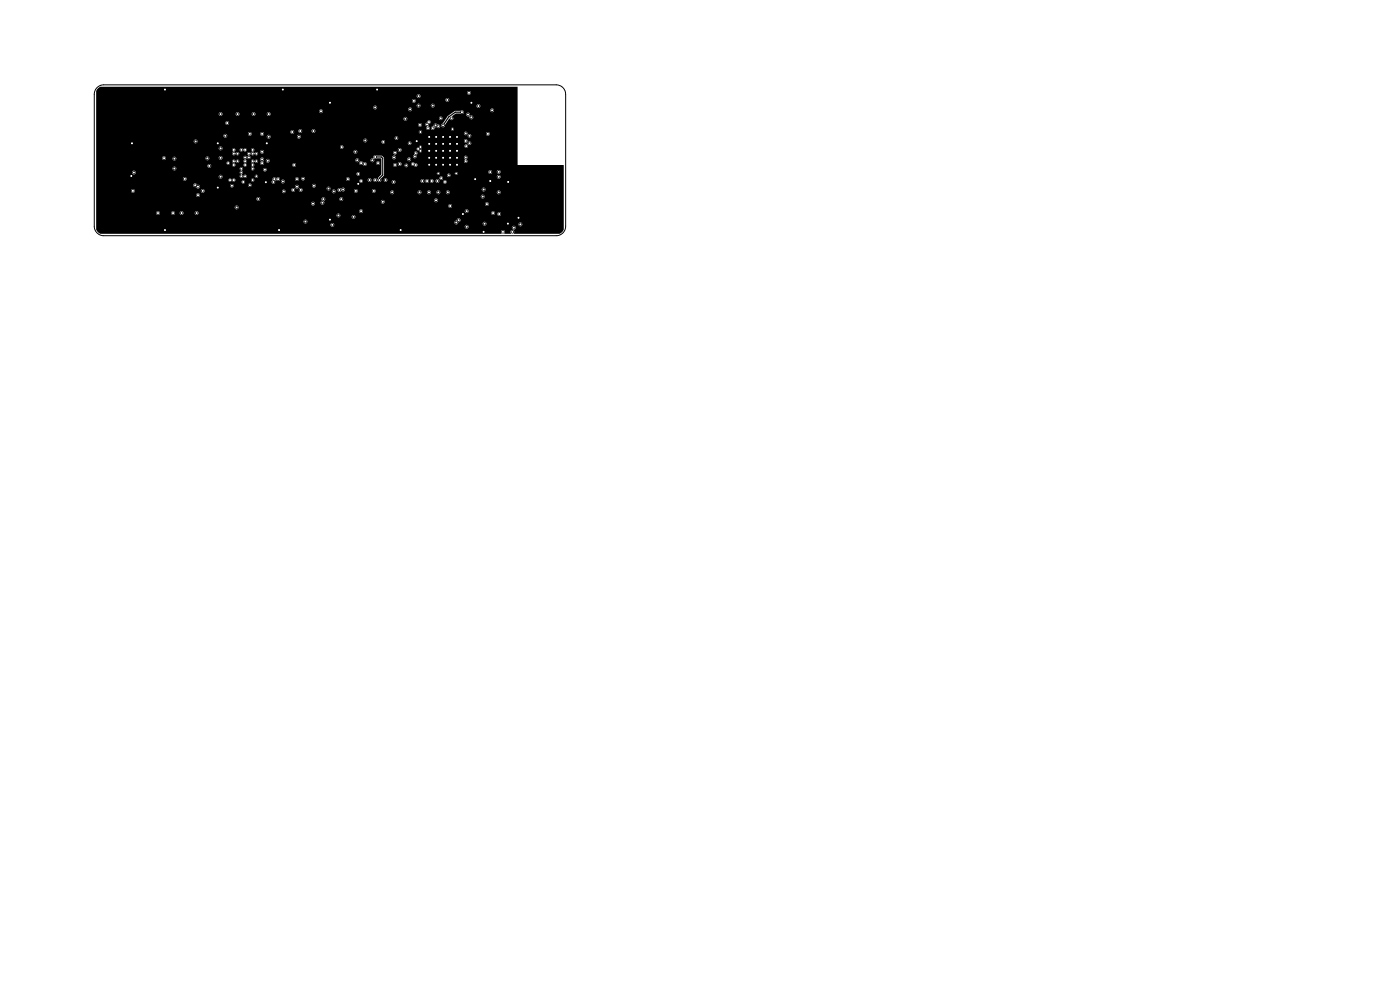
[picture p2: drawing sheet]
<svg xmlns="http://www.w3.org/2000/svg" width="297mm" height="210mm" viewBox="0 0 297 210" stroke-linecap="round" stroke-linejoin="round" font-family="sans-serif">
<g fill="#000" stroke="#000" stroke-width=".21">
<circle cx="35" cy="19" r=".23"/>
<circle cx="60" cy="19" r=".22"/>
<circle cx="80" cy="19" r=".22"/>
<circle cx="99.5" cy="19.7" r=".25"/>
<circle cx="27.8" cy="37.3" r=".22"/>
<circle cx="28" cy="30.4" r=".23"/>
<circle cx="28.4" cy="36.6" r=".25"/>
<circle cx="34.8" cy="33.5" r=".25"/>
<circle cx="37" cy="35.8" r=".25"/>
<circle cx="37" cy="33.6" r=".25"/>
<circle cx="39.2" cy="38" r=".25"/>
<circle cx="41.4" cy="39.3" r=".25"/>
<circle cx="41.5" cy="30" r=".25"/>
<circle cx="42" cy="39.6" r=".25"/>
<circle cx="44" cy="33.6" r=".25"/>
<circle cx="44.4" cy="35.2" r=".25"/>
<circle cx="46.2" cy="39.8" r=".23"/>
<circle cx="46.2" cy="30.4" r=".23"/>
<circle cx="46.8" cy="33.5" r=".25"/>
<circle cx="46.8" cy="37.5" r=".25"/>
<circle cx="46.8" cy="31.5" r=".25"/>
<circle cx="46.8" cy="24.2" r=".25"/>
<circle cx="47.8" cy="28.8" r=".25"/>
<circle cx="48.2" cy="26.1" r=".25"/>
<circle cx="48.4" cy="34.6" r=".22"/>
<circle cx="48.8" cy="38.2" r=".23"/>
<circle cx="49.2" cy="39.4" r=".25"/>
<circle cx="49.6" cy="32.6" r=".22"/>
<circle cx="49.6" cy="34.2" r=".22"/>
<circle cx="49.6" cy="38.2" r=".22"/>
<circle cx="49.6" cy="31.8" r=".22"/>
<circle cx="49.6" cy="35" r=".22"/>
<circle cx="50.4" cy="32.6" r=".22"/>
<circle cx="50.4" cy="34.2" r=".22"/>
<circle cx="50.4" cy="24.2" r=".25"/>
<circle cx="51.2" cy="36.6" r=".22"/>
<circle cx="51.2" cy="31.8" r=".23"/>
<circle cx="51.2" cy="37.4" r=".23"/>
<circle cx="51.2" cy="35.8" r=".23"/>
<circle cx="51.6" cy="38.6" r=".22"/>
<circle cx="52" cy="34.2" r=".22"/>
<circle cx="52" cy="31.8" r=".22"/>
<circle cx="52" cy="37.4" r=".22"/>
<circle cx="52" cy="33.4" r=".22"/>
<circle cx="52" cy="35" r=".22"/>
<circle cx="52.8" cy="32.6" r=".22"/>
<circle cx="52.8" cy="33.4" r=".23"/>
<circle cx="53" cy="28.4" r=".25"/>
<circle cx="53" cy="39.3" r=".25"/>
<circle cx="53.6" cy="32.6" r=".22"/>
<circle cx="53.6" cy="34.2" r=".22"/>
<circle cx="53.6" cy="38.2" r=".22"/>
<circle cx="53.6" cy="31.8" r=".22"/>
<circle cx="53.6" cy="35" r=".22"/>
<circle cx="53.6" cy="35.8" r=".22"/>
<circle cx="53.8" cy="24.2" r=".25"/>
<circle cx="54.4" cy="32.6" r=".22"/>
<circle cx="54.4" cy="34.2" r=".22"/>
<circle cx="54.4" cy="37.4" r=".23"/>
<circle cx="55.6" cy="28.4" r=".25"/>
<circle cx="55.6" cy="33.8" r=".25"/>
<circle cx="55.6" cy="34.6" r=".25"/>
<circle cx="55.6" cy="32.2" r=".25"/>
<circle cx="56.2" cy="36" r=".23"/>
<circle cx="56.4" cy="38.7" r=".22"/>
<circle cx="56.6" cy="30.4" r=".22"/>
<circle cx="56.8" cy="34.1" r=".25"/>
<circle cx="57" cy="29" r=".25"/>
<circle cx="57" cy="24.2" r=".25"/>
<circle cx="58" cy="38.6" r=".22"/>
<circle cx="58.2" cy="38" r=".23"/>
<circle cx="59" cy="38" r=".25"/>
<circle cx="60" cy="38.5" r=".25"/>
<circle cx="62" cy="28" r=".25"/>
<circle cx="62.4" cy="35" r=".25"/>
<circle cx="63" cy="38" r=".25"/>
<circle cx="63" cy="39.6" r=".25"/>
<circle cx="63.4" cy="29" r=".25"/>
<circle cx="63.7" cy="27.8" r=".25"/>
<circle cx="64.3" cy="37.9" r=".22"/>
<circle cx="66.5" cy="27.8" r=".25"/>
<circle cx="66.6" cy="39.4" r=".25"/>
<circle cx="68.1" cy="23.6" r=".25"/>
<circle cx="70" cy="21.8" r=".22"/>
<circle cx="72.5" cy="31.2" r=".22"/>
<circle cx="73.8" cy="38" r=".25"/>
<circle cx="75.4" cy="32.2" r=".25"/>
<circle cx="75.8" cy="34" r=".25"/>
<circle cx="76" cy="36.9" r=".22"/>
<circle cx="76" cy="39" r=".22"/>
<circle cx="76.6" cy="38.4" r=".23"/>
<circle cx="76.6" cy="34.6" r=".25"/>
<circle cx="77.4" cy="34.8" r=".25"/>
<circle cx="77.5" cy="29.8" r=".25"/>
<circle cx="78.4" cy="38.2" r=".25"/>
<circle cx="79" cy="34" r=".25"/>
<circle cx="79.6" cy="22.8" r=".25"/>
<circle cx="79.6" cy="33.3" r=".25"/>
<circle cx="79.6" cy="38.2" r=".25"/>
<circle cx="80.2" cy="34.6" r=".25"/>
<circle cx="80.5" cy="38.2" r=".25"/>
<circle cx="81.3" cy="30.1" r=".23"/>
<circle cx="81.8" cy="38.2" r=".23"/>
<circle cx="83.5" cy="38.6" r=".25"/>
<circle cx="83.6" cy="33.4" r=".25"/>
<circle cx="83.8" cy="32.4" r=".23"/>
<circle cx="83.8" cy="35" r=".25"/>
<circle cx="84.1" cy="29.3" r=".22"/>
<circle cx="84.8" cy="34.8" r=".25"/>
<circle cx="84.8" cy="31.8" r=".25"/>
<circle cx="86" cy="25.2" r=".25"/>
<circle cx="86.2" cy="35.1" r=".23"/>
<circle cx="86.8" cy="33.8" r=".25"/>
<circle cx="86.9" cy="30.4" r=".23"/>
<circle cx="87" cy="23.2" r=".25"/>
<circle cx="87.6" cy="34.8" r=".23"/>
<circle cx="87.8" cy="21.4" r=".25"/>
<circle cx="88" cy="33.2" r=".22"/>
<circle cx="88.2" cy="32.5" r=".23"/>
<circle cx="88.2" cy="35" r=".23"/>
<circle cx="88.4" cy="29.9" r=".22"/>
<circle cx="88.7" cy="31.6" r=".22"/>
<circle cx="88.8" cy="20.4" r=".25"/>
<circle cx="88.8" cy="22.4" r=".25"/>
<circle cx="89.1" cy="26.5" r=".25"/>
<circle cx="89.2" cy="31.2" r=".22"/>
<circle cx="89.2" cy="28" r=".25"/>
<circle cx="89.2" cy="32" r=".23"/>
<circle cx="89.6" cy="38.4" r=".25"/>
<circle cx="90.6" cy="38.4" r=".25"/>
<circle cx="90.6" cy="26.4" r=".23"/>
<circle cx="90.8" cy="27.2" r=".22"/>
<circle cx="91" cy="25.9" r=".22"/>
<circle cx="91" cy="29.1" r=".25"/>
<circle cx="91" cy="30.5" r=".25"/>
<circle cx="91" cy="33.5" r=".25"/>
<circle cx="91" cy="32" r=".25"/>
<circle cx="91" cy="35" r=".25"/>
<circle cx="91.6" cy="38.4" r=".23"/>
<circle cx="91.8" cy="27.2" r=".22"/>
<circle cx="91.8" cy="22.4" r=".25"/>
<circle cx="92.4" cy="26.6" r=".25"/>
<circle cx="92.5" cy="29.1" r=".25"/>
<circle cx="92.5" cy="30.5" r=".25"/>
<circle cx="92.5" cy="33.5" r=".25"/>
<circle cx="92.5" cy="32" r=".25"/>
<circle cx="92.5" cy="35" r=".25"/>
<circle cx="92.8" cy="38.4" r=".25"/>
<circle cx="93" cy="36.8" r=".23"/>
<circle cx="93" cy="26.8" r=".23"/>
<circle cx="93.5" cy="25.1" r=".23"/>
<circle cx="93.6" cy="37.8" r=".23"/>
<circle cx="94" cy="29.1" r=".25"/>
<circle cx="94" cy="30.5" r=".25"/>
<circle cx="94" cy="33.5" r=".25"/>
<circle cx="94" cy="32" r=".25"/>
<circle cx="94" cy="26.6" r=".25"/>
<circle cx="94" cy="35" r=".25"/>
<circle cx="94.4" cy="38.6" r=".22"/>
<circle cx="94.9" cy="21.2" r=".25"/>
<circle cx="95.2" cy="37.2" r=".22"/>
<circle cx="95.5" cy="29" r=".25"/>
<circle cx="95.5" cy="30.5" r=".25"/>
<circle cx="95.5" cy="33.5" r=".25"/>
<circle cx="95.5" cy="32" r=".25"/>
<circle cx="95.5" cy="34.9" r=".25"/>
<circle cx="95.8" cy="25.1" r=".22"/>
<circle cx="96" cy="27.4" r=".23"/>
<circle cx="96.8" cy="36.8" r=".22"/>
<circle cx="96.9" cy="29" r=".25"/>
<circle cx="96.9" cy="30.5" r=".25"/>
<circle cx="97" cy="33.5" r=".25"/>
<circle cx="97" cy="32" r=".25"/>
<circle cx="97" cy="34.9" r=".25"/>
<circle cx="98" cy="23.8" r=".25"/>
<circle cx="98.8" cy="34.2" r=".22"/>
<circle cx="98.8" cy="29.9" r=".22"/>
<circle cx="98.8" cy="28.3" r=".22"/>
<circle cx="98.8" cy="33.4" r=".22"/>
<circle cx="98.9" cy="31" r=".23"/>
<circle cx="99.3" cy="24.3" r=".25"/>
<circle cx="99.6" cy="28.8" r=".23"/>
<circle cx="99.6" cy="30.4" r=".23"/>
<circle cx="100" cy="21.8" r=".23"/>
<circle cx="100" cy="24.9" r=".25"/>
<circle cx="100.8" cy="38" r=".22"/>
<circle cx="101.5" cy="22.5" r=".25"/>
<circle cx="103.5" cy="28.4" r=".25"/>
<circle cx="104" cy="36.5" r=".25"/>
<circle cx="104" cy="38.4" r=".23"/>
<circle cx="104.4" cy="23.4" r=".25"/>
<circle cx="105.8" cy="37.5" r=".25"/>
<circle cx="105.8" cy="36.5" r=".25"/>
<circle cx="107.8" cy="38.6" r=".22"/>
<circle cx="28.2" cy="40.5" r=".25"/>
<circle cx="33.5" cy="45.2" r=".25"/>
<circle cx="35" cy="48.8" r=".23"/>
<circle cx="36.7" cy="45.2" r=".25"/>
<circle cx="38.5" cy="45.2" r=".25"/>
<circle cx="41.7" cy="45.2" r=".25"/>
<circle cx="42" cy="41.4" r=".25"/>
<circle cx="43" cy="40.5" r=".25"/>
<circle cx="50.2" cy="44" r=".25"/>
<circle cx="54.8" cy="42.2" r=".25"/>
<circle cx="59.2" cy="48.8" r=".23"/>
<circle cx="60.2" cy="40.6" r=".22"/>
<circle cx="62.2" cy="40.3" r=".25"/>
<circle cx="63.8" cy="40.3" r=".25"/>
<circle cx="64.8" cy="47" r=".25"/>
<circle cx="66.4" cy="43.2" r=".25"/>
<circle cx="68.4" cy="43" r=".25"/>
<circle cx="68.6" cy="42.2" r=".25"/>
<circle cx="69.7" cy="40" r=".25"/>
<circle cx="70" cy="46.6" r=".22"/>
<circle cx="70.5" cy="47.7" r=".25"/>
<circle cx="70.8" cy="40.6" r=".25"/>
<circle cx="71.8" cy="45.7" r=".25"/>
<circle cx="72" cy="40.3" r=".25"/>
<circle cx="72.4" cy="42.2" r=".25"/>
<circle cx="72.8" cy="40.2" r=".25"/>
<circle cx="75" cy="46" r=".25"/>
<circle cx="75.5" cy="40.5" r=".25"/>
<circle cx="76.6" cy="44.8" r=".25"/>
<circle cx="79.3" cy="40.5" r=".25"/>
<circle cx="81.2" cy="42.8" r=".25"/>
<circle cx="83.2" cy="40.8" r=".25"/>
<circle cx="85" cy="48.8" r=".22"/>
<circle cx="89" cy="40.8" r=".25"/>
<circle cx="91" cy="40.8" r=".25"/>
<circle cx="92.5" cy="42.5" r=".25"/>
<circle cx="93" cy="40.8" r=".25"/>
<circle cx="95" cy="40.8" r=".25"/>
<circle cx="95.5" cy="43.7" r=".25"/>
<circle cx="96.8" cy="47.2" r=".25"/>
<circle cx="97.3" cy="46.7" r=".25"/>
<circle cx="98.2" cy="45.4" r=".23"/>
<circle cx="99" cy="48.1" r=".25"/>
<circle cx="99" cy="44.8" r=".25"/>
<circle cx="102.4" cy="41.7" r=".25"/>
<circle cx="102.6" cy="49.2" r=".23"/>
<circle cx="102.6" cy="40.2" r=".25"/>
<circle cx="102.8" cy="47.5" r=".25"/>
<circle cx="103.3" cy="43.3" r=".25"/>
<circle cx="104.6" cy="45.2" r=".25"/>
<circle cx="105.8" cy="40.8" r=".25"/>
<circle cx="105.9" cy="45.4" r=".25"/>
<circle cx="106.7" cy="49.2" r=".25"/>
<circle cx="107.7" cy="47.4" r=".22"/>
<circle cx="108.7" cy="49.2" r=".25"/>
<circle cx="109" cy="48.3" r=".25"/>
<circle cx="110" cy="46.2" r=".23"/>
<circle cx="110.4" cy="47.6" r=".25"/>
</g>
<path d="M79.6 33.3h1.3l.3 .3v3.5l-.7 .7v.4M98 23.8h-1.4l-1.4 1-1.2 1.8" fill="none" stroke="#000" stroke-width=".25"/>
<path d="M20.9 18.7l.4-.3h88.4l.1 16.6h9.8v13.7l-.3 .4-.6 .5h-9.7v-.1a.51 .51 0 0 0-.1-.8 .42 .42 0 0 0 .6-.3 .42 .42 0 0 0-.5-.5 .42 .42 0 0 0-.3 .6l.1 .2a.54 .54 0 0 0-.5 .3 .54 .54 0 0 0 .1 .6l-1.4-.1a.44 .44 0 0 0-.1-.6 .44 .44 0 0 0-.6 0 .44 .44 0 0 0 .1 .7h-85.1l-.6-.5-.3-.4v-1.1l49.7 .2a.4 .4 0 0 0 .6 .2l27.9 .2a.4 .4 0 0 0 .6 .2 .4 .4 0 0 0 0-.6 .4 .4 0 0 0-.6 .2h-27.9a.4 .4 0 0 0 0-.6 .4 .4 0 0 0-.6 .2h-49.7v-.7l44 .2a.4 .4 0 0 0 .4 .3 .4 .4 0 0 0 .4-.3h31.2l.1 .3a.4 .4 0 0 0 .6 0h5.3l.1 .3a.4 .4 0 0 0 .4 .1 .4 .4 0 0 0 .3-.3l6.8 .2a.4 .4 0 0 0 .6 .2 .4 .4 0 0 0 0-.6 .4 .4 0 0 0-.6 .2h-6.8l-.1-.3-.2-.2-.3 .1-.2 .3h-5.3l.1-.3a.43 .43 0 0 0 .5-.4 .43 .43 0 0 0-.5-.4 .43 .43 0 0 0-.4 .5l-.2 .1-.2 .2h-31.2a.4 .4 0 0 0-.3-.5 .4 .4 0 0 0-.5 .3h-44v-1.3l51 .2a.4 .4 0 0 0 .3 .3 .4 .4 0 0 0 .4-.2l2.5 .2a.4 .4 0 0 0 .6 .2 .4 .4 0 0 0 0-.6 .4 .4 0 0 0-.6 .2h-2.5a.4 .4 0 0 0-.1-.6 .4 .4 0 0 0-.6 .3h-51v-.5l12.7 .2a.4 .4 0 0 0 .5 .3 .4 .4 0 0 0 .3-.5l2.4 .2a.4 .4 0 0 0 .5 .3 .4 .4 0 0 0 .3-.5l1 .2a.4 .4 0 0 0 .5 .3 .4 .4 0 0 0 .3-.5l2.4 .2a.4 .4 0 0 0 .6 .2 .4 .4 0 0 0 0-.6 .4 .4 0 0 0-.6 .2h-2.4l-.2-.2a.4 .4 0 0 0-.6 .2h-1l-.2-.2a.4 .4 0 0 0-.6 .2h-2.4l-.2-.2a.4 .4 0 0 0-.6 .2h-12.7v-.4l55.8 .2a.4 .4 0 0 0 .5 .3 .4 .4 0 0 0 .3-.5l21.6 .2a.4 .4 0 0 0 .6 .2l5 .2a.4 .4 0 0 0 .4 .3 .4 .4 0 0 0 .4-.3l.5 .2a.4 .4 0 0 0 .6 .2 .4 .4 0 0 0 0-.6 .4 .4 0 0 0-.6 .2h-.5a.4 .4 0 0 0-.3-.5 .4 .4 0 0 0-.5 .3h-5a.4 .4 0 0 0 0-.6 .4 .4 0 0 0-.6 .2l-21.6-.1a.4 .4 0 0 0-.5-.2 .4 .4 0 0 0-.3 .3h-55.8v-.8l29.4 .2a.4 .4 0 0 0 .6 .2 .4 .4 0 0 0 0-.7l44.7 .2a.4 .4 0 0 0 .6 .2 .4 .4 0 0 0 0-.6 .4 .4 0 0 0-.6 .2h-45l-.3 .3h-29.4v-.8h45.6a.4 .4 0 0 0 .5 .5 .4 .4 0 0 0 .2-.7h1.3v.3a.4 .4 0 0 0 .7 0l34.2 .2a.4 .4 0 0 0 .6 .2 .4 .4 0 0 0 0-.6 .4 .4 0 0 0-.6 .2h-34.2v-.5h12.1a.4 .4 0 0 0 .6 .5 .4 .4 0 0 0 0-.8l10.7 .2a.4 .4 0 0 0 .6 .2 .4 .4 0 0 0 0-.6 .4 .4 0 0 0-.6 .2h-11l-.3 .3h-12.1l.3-.5 3 .1a.4 .4 0 0 0 .6 .3 .4 .4 0 0 0 0-.7 .4 .4 0 0 0-.6 .3l-3-.1a.43 .43 0 0 0-.7-.1 .43 .43 0 0 0 0 .6l-.3 .3h-1.3l-.4-.1-.3 .3h-45.6v-1h34a.4 .4 0 0 0 .5 .5 .4 .4 0 0 0 .2-.7 .4 .4 0 0 0-.7 .1l-34 .1v-.8h21.2a.4 .4 0 0 0 .2 .5 .4 .4 0 0 0 .5-.2l59.7 .2a.4 .4 0 0 0 .6 .2 .4 .4 0 0 0 0-.6 .4 .4 0 0 0-.6 .2h-59.7a.4 .4 0 0 0-.1-.6 .4 .4 0 0 0-.6 .3h-21.2v-.9h7.4v.3a.4 .4 0 0 0 .5 .2 .4 .4 0 0 0 .3-.5h14v.3a.4 .4 0 0 0 .5 .2 .4 .4 0 0 0 .3-.3h16.4a.38 .38 0 0 0 .6 .3 .38 .38 0 0 0-.1-.7l1.5 .2a.4 .4 0 0 0 .5 .3 .4 .4 0 0 0 .3-.5h.8l.1 .3a.4 .4 0 0 0 .6 0l6.3 .2a.4 .4 0 0 0 .6 .2 .4 .4 0 0 0 0-.7l.6 .2a.47 .47 0 0 0 .4 .3 .47 .47 0 0 0 .5-.3 .41 .41 0 0 0 .6 0h2l.1 .3 .2 .2 .4-.2 .1-.3h3v.3a.4 .4 0 0 0 .7 0h3.2v.3a.4 .4 0 0 0 .5 .2 .4 .4 0 0 0 .3-.5h5v.3a.4 .4 0 0 0 .5 .2 .4 .4 0 0 0 .3-.5h1.2v.3a.4 .4 0 0 0 .5 .2 .4 .4 0 0 0 .3-.5h1.2v.3a.4 .4 0 0 0 .5 .2 .4 .4 0 0 0 .3-.5h1.2v.3a.4 .4 0 0 0 .5 .2 .4 .4 0 0 0 .3-.4l10 .1a.4 .4 0 0 0 .6 .2 .4 .4 0 0 0 0-.6 .4 .4 0 0 0-.6 .3h-10l-.3-.4-.3 .1-.2 .2h-1.2l-.3-.3-.3 .1-.2 .2h-1.2l-.3-.3-.3 .1-.2 .2h-1.2l-.3-.3-.3 .1-.2 .2h-5l-.3-.3-.3 .1-.2 .2h-3.2l.1-.3-.2-.3 22.7 .2a.4 .4 0 0 0 .6 .2 .4 .4 0 0 0 0-.6 .4 .4 0 0 0-.6 .2h-23l-.3 .3h-3a.4 .4 0 0 0-.4-.3 .4 .4 0 0 0-.4 .3h-2a.44 .44 0 0 0-.2-.6 .44 .44 0 0 0-.6 .3 .41 .41 0 0 0-.4-.2 .41 .41 0 0 0-.3 .3h-.9l-.3 .3h-6.3l.1-.3-.2-.3h5.3a.4 .4 0 0 0 .5 .5 .4 .4 0 0 0 .2-.7 .4 .4 0 0 0-.7 .1l-5.6 .1-.3 .3h-.8l-.2-.2-.3-.1-.3 .3h-1.6l-.4 .4h-16.4l-.1-.3-.2-.2-.3 .1-.2 .2h-14l-.3-.3-.3 .1-.2 .2h-7.4v-1.2h20.6a.54 .54 0 0 0 .6 .6 .4 .4 0 0 0 .6 .1 .4 .4 0 0 0 .1-.5h6.5a.38 .38 0 0 0 .5 .4 .38 .38 0 0 0 .2-.5h3.1l.1 .2 .3 .2 .3-.2h9.3a.4 .4 0 0 0 .5 .5 .4 .4 0 0 0 .2-.7l2.9 .2a.4 .4 0 0 0 .6 .2 .4 .4 0 0 0 0-.6 .4 .4 0 0 0-.6 .2h-2.9l-.4-.1-.3 .3h-9.3a.38 .38 0 0 0-.1-.5 .38 .38 0 0 0-.6 .3l-3.1-.1a.38 .38 0 0 0-.4-.2 .38 .38 0 0 0-.3 .4h-6.5l-.5-.2-.3-.3-.3 .1-.2 .2h-20.6v-.6h30.8l.4 .4 .3-.2v-.2h5.7a.38 .38 0 0 0 .5 .4 .38 .38 0 0 0 .2-.6l1.3 .2a.4 .4 0 0 0 .6 .2 .4 .4 0 0 0 0-.6 .4 .4 0 0 0-.6 .2h-1.3l.3-.2a.4 .4 0 0 0 .5 .2 .4 .4 0 0 0 .3-.5h3.2l.1 .3a.4 .4 0 0 0 .5 .2 .4 .4 0 0 0 .2-.5h.5a.38 .38 0 0 0 .4 .4 .38 .38 0 0 0 .4-.4h8.7l.1 .3 .2 .2h2.5a.38 .38 0 0 0 .5 .4 .38 .38 0 0 0 .2-.7l1.1 .2a.4 .4 0 0 0 .6 .2 .4 .4 0 0 0 0-.6 .4 .4 0 0 0-.6 .2l-1.4-.1-.4 .4-2.2-.1a.4 .4 0 0 0 0-.6 .4 .4 0 0 0-.6 .2h-8.7l-.1-.1a.38 .38 0 0 0-.3-.3 .38 .38 0 0 0-.4 .4l-.5-.1a.4 .4 0 0 0-.5-.2 .4 .4 0 0 0-.3 .3h-3.2a.46 .46 0 0 0-.4-.3 .46 .46 0 0 0-.5 .2 .42 .42 0 0 0-.5-.1 .42 .42 0 0 0-.2 .6l-.2 .3h-5.7v-.2a.35 .35 0 0 0-.4-.1 .35 .35 0 0 0-.3 .3h-30.8v-.7h18.4l.1 .3 .2 .2 .4-.2h8.9l.1 .2 .3 .2a.38 .38 0 0 1 .4-.3 .38 .38 0 0 1 .4 .3l.3-.2 .1-.2h3.2a.35 .35 0 0 0 .6 .3 .35 .35 0 0 0 0-.6 .35 .35 0 0 0-.6 .3l-3.3-.1a.42 .42 0 0 0-.4-.2 .42 .42 0 0 0-.3 .2l-.1-.1a.35 .35 0 0 0-.4-.1 .35 .35 0 0 0-.3 .3l-8.8-.1a.4 .4 0 0 0-.3-.5 .4 .4 0 0 0-.5 .3h-18.4v-.5l26 .1a.4 .4 0 0 0 .6 .3 .4 .4 0 0 0 0-.7 .4 .4 0 0 0-.6 .3h-26v-.9l7.6 .2a.4 .4 0 0 0 .6 .2 .4 .4 0 0 0 0-.6 .4 .4 0 0 0-.6 .2h-7.6v-.8h16.2l.1 .3a.4 .4 0 0 0 .4 .1 .4 .4 0 0 0 .3-.3h13.4l.3 .4a.43 .43 0 0 0-.3 .4 .43 .43 0 0 0 .3 .4 .39 .39 0 0 0-.1 .7 .39 .39 0 0 0 .6-.2 .37 .37 0 0 0 .4 .2 .37 .37 0 0 0 .4-.3h1.6a.35 .35 0 0 0 .6 .3 .35 .35 0 0 0 0-.6 .35 .35 0 0 0-.6 .3l-1.7-.1a.42 .42 0 0 0-.4-.2 .42 .42 0 0 0-.3 .2l-.3-.3 .1-.1h24.2a.38 .38 0 0 0 .5 .4 .38 .38 0 0 0 .2-.7 .38 .38 0 0 0-.6 .2l-24.3 .1a.42 .42 0 0 0-.1-.7 .36 .36 0 0 0 .2-.6 .36 .36 0 0 0-.7 .2h-13.4l-.2-.4a.4 .4 0 0 0-.6 .3h-16.2v-.6l23.6 .2a.4 .4 0 0 0 .6 .2 .4 .4 0 0 0 0-.6 .4 .4 0 0 0-.6 .2h-23.6v-.5h27.6a.35 .35 0 0 0 .6 .3 .35 .35 0 0 0 0-.6 .35 .35 0 0 0-.6 .3h-27.6v-.4h28.8l.3 .4a.37 .37 0 0 0-.3 .6 .37 .37 0 0 0 .6 0 .37 .37 0 0 0-.1-.6v-.1a.33 .33 0 0 1 .4-.2 .33 .33 0 0 1 .3 .3 .38 .38 0 0 0 .3-.4 .38 .38 0 0 0-.3-.4 .38 .38 0 0 0-.4 .3l-.1-.1a.35 .35 0 0 0-.4-.1 .35 .35 0 0 0-.3 .3h-28.8v-.7h14l.1 .3a.4 .4 0 0 0 .4 .1 .4 .4 0 0 0 .3-.3h1.4l.1 .3a.4 .4 0 0 0 .5 .1 .4 .4 0 0 0 .2-.5l6.2 .2a.4 .4 0 0 0 .5 .3 .4 .4 0 0 0 .3-.6h2l.1 .3a.4 .4 0 0 0 .5 .1 .4 .4 0 0 0 .2-.4h4.4l.3 .4a.43 .43 0 0 0-.3 .4 .43 .43 0 0 0 .3 .4 .37 .37 0 0 0-.3 .6 .37 .37 0 0 0 .6 0 .37 .37 0 0 0-.1-.6l.3-.4h.8l.3 .4a.47 .47 0 0 0-.3 .4 .47 .47 0 0 0 .3 .4 .36 .36 0 0 0-.2 .6 .36 .36 0 0 0 .6 0h1.9a.38 .38 0 0 0 .6 .3 .38 .38 0 0 0 0-.6 .38 .38 0 0 0-.6 .3h-1.9v-.3l-.2-.3a.43 .43 0 0 0 .3-.4 .43 .43 0 0 0-.3-.4l.3-.3a.36 .36 0 0 0 .4 .3 .36 .36 0 0 0 .3-.4 .36 .36 0 0 0-.4-.3l-.3 .2-.1-.1a.35 .35 0 0 0-.4-.1 .35 .35 0 0 0-.3 .3l-.9-.1a.3 .3 0 0 1-.2-.4 .3 .3 0 0 1 .3-.2l.4 .3 2.4-.1 .2 .5a.43 .43 0 0 0-.2 .6 .43 .43 0 0 0 .6 .1l6.2 .2a.4 .4 0 0 0 .6 .2 .4 .4 0 0 0 0-.6 .4 .4 0 0 0-.6 .2h-6.2l.2-.4h20.2v.3a.51 .51 0 0 0 .8 .1 .41 .41 0 0 0 .6 .3 .41 .41 0 0 0 .1-.7l2.1 .2a.4 .4 0 0 0 .6 .2 .4 .4 0 0 0 0-.6 .4 .4 0 0 0-.6 .2h-2.1l-.2-.1-.4 .1-.3-.2a.4 .4 0 0 0-.6 .2h-20.2l-.2-.3 .6-.2a.4 .4 0 0 0 .5 .5 .4 .4 0 0 0 .3-.6h18.2v.3a.4 .4 0 0 0 .5 .2 .4 .4 0 0 0 .3-.5l2.4 .2a.44 .44 0 0 0 .6 .2 .44 .44 0 0 0 .2-.6l1.4-.1 .1 .1v3.3l-.6 .6-.2 .5a.43 .43 0 0 0-.5-.4 .43 .43 0 0 0-.4 .5 .43 .43 0 0 0 .5 .4l.3-.3a.47 .47 0 0 0 .5 .3 .47 .47 0 0 0 .4-.4h.5l.1 .2 .3 .2 1.3 .1a.4 .4 0 0 0 .6 .3 .4 .4 0 0 0 .1-.7h5.4v.3a.4 .4 0 0 0 .5 .2 .4 .4 0 0 0 .3-.5h.2v.3a.4 .4 0 0 0 .5 .2 .4 .4 0 0 0 .3-.4h.2l.3 .4a.37 .37 0 0 0 .5-.5h.4v.3a.4 .4 0 0 0 .4 .2 .4 .4 0 0 0 .4-.2h.8a.38 .38 0 0 0 .6 .3 .38 .38 0 0 0 0-.6 .38 .38 0 0 0-.6 .3h-.8l-.1-.4-.2-.2-.3 .1-.2 .2h-.4l-.2-.2-.2-.1-.4 .4h-.2l-.3-.4-.3 .1-.2 .2h-.2l-.3-.3-.3 .1-.2 .2h-5.5a.4 .4 0 0 0-.6 .2h-1.1a.38 .38 0 0 0 0-.6 .38 .38 0 0 0-.6 .3h-.5l-.1-.3 .1-.1h12.3a.38 .38 0 0 0 .6 .3 .38 .38 0 0 0 0-.6 .38 .38 0 0 0-.6 .3h-12.3l.6-.6h13.3l.1 .2 .3 .2 .3-.1 9.9 .1a.4 .4 0 0 0 .6 .2 .4 .4 0 0 0 0-.6 .4 .4 0 0 0-.6 .3l-9.9-.1a.38 .38 0 0 0-.2-.5 .38 .38 0 0 0-.5 .3h-13.3v-.4h11.2a.33 .33 0 0 0 .3 .3 .33 .33 0 0 0 .3-.3h3.2a.33 .33 0 0 0 .5 .3 .33 .33 0 0 0 0-.6 .33 .33 0 0 0-.5 .3l-3.2-.1a.33 .33 0 0 0-.3-.2 .33 .33 0 0 0-.3 .3h-11.2v-.4l22.1 .2a.4 .4 0 0 0 .5 .3 .4 .4 0 0 0 .3-.5l1 .1a.4 .4 0 0 0 .6 .3 .4 .4 0 0 0 0-.7 .4 .4 0 0 0-.6 .3h-1l-.5-.3-.3 .3h-22.1v-1.5l1.9 .2a.4 .4 0 0 0 .6 .3 .4 .4 0 0 0 .1-.7h.3v.3a.4 .4 0 0 0 .7 .1h.7a.38 .38 0 0 0 .6 .3 .38 .38 0 0 0-.1-.6h.9l.2 .3h.4a.42 .42 0 0 0 .5 .3 .42 .42 0 0 0 .2-.6 .42 .42 0 0 0-.6-.2l-.3-.2-.4 .4-1-.1-.4 .4-.7-.1a.4 .4 0 0 0-.1-.6 .4 .4 0 0 0-.6 .3l-.7-.1-.3 .3h-1.9v-1.4l-.2-.2h1.9l.1 .3 .2 .2 2.9 .1a.4 .4 0 0 0 .6 .2 .4 .4 0 0 0 0-.6 .4 .4 0 0 0-.6 .2h-2.6l.2-.2-.1-.3h3.7l.1 .2 .3 .2 .3-.2h10.1l.3 .4a.42 .42 0 0 0-.2 .6 .42 .42 0 0 0 .7 0 .42 .42 0 0 0-.3-.6 .38 .38 0 0 0 .1-.7 .38 .38 0 0 0-.6 .3h-10.1v-.4a.4 .4 0 0 0 .2-.7 .4 .4 0 0 0-.7 .1l.1 .4-.3 .4h-3.7l-.4-.2-.3 .3h-1.9l-.3-.3h-1.1a.45 .45 0 0 0-.6 .1 .45 .45 0 0 0-.1 .5 .4 .4 0 0 0-.6 .3h-2.4l-.2-.3a.4 .4 0 0 0-.6 .3h-18.2l-.5-.2-.3 .3h-.5a.4 .4 0 0 0-.1-.6 .4 .4 0 0 0-.6 .3h-2.3l.2-.2v-.2a.3 .3 0 0 1-.2-.4 .3 .3 0 0 1 .3-.2 .43 .43 0 0 0 .4 .3 .43 .43 0 0 0 .4-.3 .36 .36 0 0 0 .5 .3 .36 .36 0 0 0 .1-.6 .36 .36 0 0 0-.6 .1l-.3-.4h1.5v.3a.4 .4 0 0 0 .5 .2 .4 .4 0 0 0 .3-.5h19v.3a.4 .4 0 0 0 .4 .2 .4 .4 0 0 0 .4-.2h7.6a.38 .38 0 0 0 .6 .3 .38 .38 0 0 0 0-.6 .38 .38 0 0 0-.6 .3h-7.6l-.1-.4-.2-.2-.3 .1-.2 .2h-19l-.3-.3-.3 .1-.2 .2h-1.5l.2-.4 30.5 .2a.4 .4 0 0 0 .6 .3 .4 .4 0 0 0 .1-.6h3.3l.1 .3h.3a.37 .37 0 0 0 .4 .4 .37 .37 0 0 0 .3-.4l-.5-.3a.4 .4 0 0 0 .4-.2 .4 .4 0 0 0 0-.4h9.1a.38 .38 0 0 0 .6 .3 .38 .38 0 0 0 0-.6 .38 .38 0 0 0-.6 .3l-9.1-.1a.51 .51 0 0 0-.7 .4l-.3 .3-3.4-.2a.4 .4 0 0 0-.6 .3h-30.5a.38 .38 0 0 0-.6-.1 .38 .38 0 0 0 .2 .6l-.3 .3a.41 .41 0 0 0-.6-.2 .41 .41 0 0 0 .1 .7l-.4 .3a.35 .35 0 0 0-.3-.3 .35 .35 0 0 0-.4 .4l-4.4-.1a.4 .4 0 0 0-.5-.2 .4 .4 0 0 0-.3 .3h-2l-.2-.1a.4 .4 0 0 0-.6 .2h-6.2l-.5-.3-.3 .4h-1.4l-.2-.4a.4 .4 0 0 0-.6 .3h-14v-2.1h26l.1 .3 .2 .2 .4-.1h2.1l.3 .4a.39 .39 0 0 0-.1 .7 .39 .39 0 0 0 .6-.2 .36 .36 0 0 0 .5 .3 .36 .36 0 0 0 .1-.6 .36 .36 0 0 0-.6 .1l-.3-.3 .3-.4h.8a.39 .39 0 0 0 .4 .4 .39 .39 0 0 0 .4-.3 .36 .36 0 0 0 .5 .3 .36 .36 0 0 0 .1-.6 .36 .36 0 0 0-.6 .1h-.1a.35 .35 0 0 0-.3-.3 .35 .35 0 0 0-.4 .4l-.9-.2a.35 .35 0 0 0-.4-.1 .35 .35 0 0 0-.3 .3h-2.1l.1-.4-.2-.2h25.1a.38 .38 0 0 0 .5 .4 .38 .38 0 0 0 .2-.7 .38 .38 0 0 0-.7 .2l-25.1 .1a.4 .4 0 0 0-.6 .2h-26v-1.5l20.7 .2a.4 .4 0 0 0 .6 .3 .4 .4 0 0 0 .1-.7h35.3v.3a.4 .4 0 0 0 .7 .1h3.1l.1 .2 .3 .2 .3-.1h4.9l.1 .2 .3 .2 .2-.1 .2-.3h11.9a.38 .38 0 0 0 .5 .4 .38 .38 0 0 0 .2-.7 .38 .38 0 0 0-.7 .2l-11.9 .1-.1-.2a.38 .38 0 0 0-.4-.2 .38 .38 0 0 0-.3 .4h-4.9v-.5h16.8a.38 .38 0 0 0 .5 .4 .38 .38 0 0 0 .2-.7 .38 .38 0 0 0-.6 .2l-16.9 .1a.38 .38 0 0 0-.4-.2 .38 .38 0 0 0-.3 .4l-3.1-.1a.4 .4 0 0 0-.1-.6 .4 .4 0 0 0-.6 .3h-35.3l-.4-.1-.3 .3h-20.7v-1.2l27 .2a.4 .4 0 0 0 .4 .3 .4 .4 0 0 0 .4-.3h8.4v.3a.4 .4 0 0 0 .5 .2 .4 .4 0 0 0 .3-.5h5.6v.3a.4 .4 0 0 0 .7 .1h20a.38 .38 0 0 0 .6 .3 .38 .38 0 0 0 0-.6 .38 .38 0 0 0-.6 .3h-20v-.5h35.5a.38 .38 0 0 0 .5 .4 .38 .38 0 0 0 .2-.7 .38 .38 0 0 0-.7 .2h-35.6a.4 .4 0 0 0-.6 .2h-5.6l-.2-.2a.4 .4 0 0 0-.6 .2h-8.4a.4 .4 0 0 0-.3-.5 .4 .4 0 0 0-.5 .3h-27v-.4h32.2v.3a.4 .4 0 0 0 .5 .2 .4 .4 0 0 0 .3-.5l1.8 .2a.4 .4 0 0 0 .6 .2 .4 .4 0 0 0 0-.6 .4 .4 0 0 0-.6 .2h-1.8a.4 .4 0 0 0-.4-.3 .4 .4 0 0 0-.4 .3h-32.2v-.4l41.2 .2a.4 .4 0 0 0 .6 .3 .4 .4 0 0 0 .1-.7l1 .2a.4 .4 0 0 0 .5 .3 .4 .4 0 0 0 .3-.5l2 .2a.4 .4 0 0 0 .3 .3 .4 .4 0 0 0 .5-.2h21.9l.4 .4 9.2-.1a.38 .38 0 0 0 .4 .4 .38 .38 0 0 0 .4-.4l3.9 .2a.4 .4 0 0 0 .6 .2 .4 .4 0 0 0 0-.6 .4 .4 0 0 0-.6 .2h-3.9l-.1-.2a.38 .38 0 0 0-.4-.2 .38 .38 0 0 0-.3 .4l-8.9-.1a.35 .35 0 0 0-.2-.5 .35 .35 0 0 0-.5 .3h-21.9l-.1-.4-.2-.2-.3 .1-.2 .2h-2l-.2-.2-.3-.1-.3 .3h-1l-.4-.1-.3 .3h-41.2v-1.9h27.4l.1 .3 .2 .2 40.6-.1a.4 .4 0 0 0 .4 .5 .4 .4 0 0 0 .4-.5h.7l.4 .5a.38 .38 0 0 0 0 .6 .38 .38 0 0 0 .6-.3h.2l.1 .2 .3 .2 .3-.2h3.6a.33 .33 0 0 0 .5 .3 .33 .33 0 0 0 0-.6 .33 .33 0 0 0-.5 .3h-3.6l.1-.2a.4 .4 0 0 1 .7 0 .38 .38 0 0 0 .4-.2 .38 .38 0 0 0 0-.5l.3 .2a.42 .42 0 0 0 .5 .3 .42 .42 0 0 0 .3-.5l.9-1.4a.43 .43 0 0 0 .7 .3 .43 .43 0 0 0-.1-.7l.5-.5 2.5 .2a.51 .51 0 0 0 .7 .3 .42 .42 0 0 0 .3 .6 .42 .42 0 0 0 .5-.5 .42 .42 0 0 0-.7-.2 .44 .44 0 0 0-.2-.6 .44 .44 0 0 0-.6 .2h-2.5l.3-.1h1a.41 .41 0 0 0 .6 0 .41 .41 0 0 0 0-.6 .41 .41 0 0 0-.6 0l-1.3 .1-1.4 1-1.4 1.9h-.7a.48 .48 0 0 0-.7-.3 .48 .48 0 0 0-.2 .6l-.3 .1-.3 .3h-.2l-.4-.4 .2-.5a.42 .42 0 0 0 .4-.4 .42 .42 0 0 0-.5-.4 .42 .42 0 0 0-.3 .5l-.4 .4-.7-.1a.4 .4 0 0 0-.5-.2 .4 .4 0 0 0-.3 .3h-40.3a.4 .4 0 0 0 0-.6 .4 .4 0 0 0-.6 .2h-27.4v-.9l65.2 .2a.4 .4 0 0 0 .5 .3 .4 .4 0 0 0 .3-.5h6.7a.38 .38 0 0 0 .6 .3 .38 .38 0 0 0 0-.6 .38 .38 0 0 0-.6 .3l-6.7-.1a.4 .4 0 0 0-.5-.2 .4 .4 0 0 0-.3 .3h-65.2v-1l26 .2a.4 .4 0 0 0 .5 .3 .4 .4 0 0 0 .3-.5l2.8 .2a.4 .4 0 0 0 .5 .3 .4 .4 0 0 0 .3-.5l2.6 .2a.4 .4 0 0 0 .5 .3 .4 .4 0 0 0 .3-.5l2.4 .2a.4 .4 0 0 0 .6 .2 .4 .4 0 0 0 0-.6 .4 .4 0 0 0-.6 .2h-2.4l-.2-.3a.4 .4 0 0 0-.6 .3h-2.6l-.2-.3a.4 .4 0 0 0-.6 .3h-2.8l-.2-.3a.4 .4 0 0 0-.6 .3h-26v-.6l47.3 .2a.4 .4 0 0 0 .6 .2 .4 .4 0 0 0 0-.6 .4 .4 0 0 0-.6 .2h-47.3v-.8h58.8l.1 .3 .2 .2 7.1-.1a.4 .4 0 0 0 .3 .5 .4 .4 0 0 0 .5-.3l16.6 .2a.4 .4 0 0 0 .6 .2 .4 .4 0 0 0 0-.6 .4 .4 0 0 0-.6 .2h-16.6l-.2-.4a.4 .4 0 0 0-.6 .2h-6.8a.4 .4 0 0 0 0-.6 .4 .4 0 0 0-.6 .2h-58.8v-.4l68 .2a.4 .4 0 0 0 .5 .3 .4 .4 0 0 0 .3-.5l2.2 .2a.4 .4 0 0 0 .4 .3 .4 .4 0 0 0 .4-.4l8.9 .2a.4 .4 0 0 0 .6 .2 .4 .4 0 0 0 0-.6 .4 .4 0 0 0-.6 .2h-8.9v-.2a.4 .4 0 0 0-.5-.2 .4 .4 0 0 0-.3 .3h-2.2a.4 .4 0 0 0-.4-.3 .4 .4 0 0 0-.4 .3h-68v-1l67 .2a.4 .4 0 0 0 .6 .3 .4 .4 0 0 0 .1-.7l6.4 .2a.4 .4 0 0 0 .6 .2 .4 .4 0 0 0 0-.6 .4 .4 0 0 0-.6 .2h-6.4l-.4-.1-.3 .3h-67v-1h68a.4 .4 0 0 0 .5 .5 .4 .4 0 0 0 .2-.7 .4 .4 0 0 0-.7 .1l-68 .1v-.7h78.7a.4 .4 0 0 0 .5 .5 .4 .4 0 0 0 .2-.7 .4 .4 0 0 0-.7 .1l-78.7 .1v-.3z" fill="#000"/>
<path d="M20.6 18.6l.7-.5 .7-.1h96a2 2 0 0 1 2 2v28a2 2 0 0 1-2 2h-96a2 2 0 0 1-2-2v-28l.2-.8z" fill="none" stroke="#000" stroke-width=".21"/>
<g fill="#fff" stroke="#fff" stroke-width=".21">
<circle cx="99.5" cy="19.7" r=".1"/>
<circle cx="91" cy="40.8" r=".1"/>
<circle cx="59" cy="38" r=".1"/>
<circle cx="89.1" cy="26.5" r=".1"/>
<circle cx="80.5" cy="38.2" r=".1"/>
<circle cx="92.4" cy="26.6" r=".1"/>
<circle cx="81.2" cy="42.8" r=".1"/>
<circle cx="84.8" cy="31.8" r=".1"/>
<circle cx="95.2" cy="37.2" r=".1"/>
<circle cx="99" cy="44.8" r=".1"/>
<circle cx="83.2" cy="40.8" r=".1"/>
<circle cx="78.4" cy="38.2" r=".1"/>
<circle cx="92.5" cy="42.5" r=".1"/>
<circle cx="83.8" cy="35" r=".1"/>
<circle cx="90.8" cy="27.2" r=".1"/>
<circle cx="84.8" cy="34.8" r=".1"/>
<circle cx="83.5" cy="38.6" r=".1"/>
<circle cx="101.5" cy="22.5" r=".1"/>
<circle cx="71.8" cy="45.7" r=".1"/>
<circle cx="109" cy="48.3" r=".1"/>
<circle cx="79.6" cy="33.3" r=".1"/>
<circle cx="79.6" cy="38.2" r=".1"/>
<circle cx="95.5" cy="43.7" r=".1"/>
<circle cx="76.6" cy="34.6" r=".1"/>
<circle cx="103.5" cy="28.4" r=".1"/>
<circle cx="89" cy="40.8" r=".1"/>
<circle cx="105.9" cy="45.4" r=".1"/>
<circle cx="98.9" cy="31" r=".1"/>
<circle cx="94" cy="26.6" r=".1"/>
<circle cx="98" cy="23.8" r=".1"/>
<circle cx="79.3" cy="40.5" r=".1"/>
<circle cx="95" cy="40.8" r=".1"/>
<circle cx="96.8" cy="36.8" r=".1"/>
<circle cx="93" cy="40.8" r=".1"/>
<circle cx="87.8" cy="21.4" r=".1"/>
<circle cx="107.7" cy="47.4" r=".1"/>
<circle cx="107.8" cy="38.6" r=".1"/>
<circle cx="85" cy="48.8" r=".1"/>
<circle cx="102.6" cy="49.2" r=".1"/>
<circle cx="59.2" cy="48.8" r=".1"/>
<circle cx="56.4" cy="38.7" r=".1"/>
<circle cx="28" cy="30.4" r=".1"/>
<circle cx="35" cy="19" r=".1"/>
<circle cx="100" cy="21.8" r=".1"/>
<circle cx="110" cy="46.2" r=".1"/>
<circle cx="46.2" cy="39.8" r=".1"/>
<circle cx="76" cy="39" r=".1"/>
<circle cx="70" cy="21.8" r=".1"/>
<circle cx="100.8" cy="38" r=".1"/>
<circle cx="104" cy="38.4" r=".1"/>
<circle cx="46.2" cy="30.4" r=".1"/>
<circle cx="56.6" cy="30.4" r=".1"/>
<circle cx="80" cy="19" r=".1"/>
<circle cx="27.8" cy="37.3" r=".1"/>
<circle cx="70" cy="46.6" r=".1"/>
<circle cx="98.2" cy="45.4" r=".1"/>
<circle cx="88.4" cy="29.9" r=".1"/>
<circle cx="35" cy="48.8" r=".1"/>
<circle cx="60" cy="19" r=".1"/>
<circle cx="102.4" cy="41.7" r=".1"/>
<circle cx="99.6" cy="28.8" r=".1"/>
<circle cx="34.8" cy="33.6" r=".1"/>
<circle cx="63.7" cy="27.8" r=".1"/>
<circle cx="60.2" cy="40.6" r=".1"/>
<circle cx="49.6" cy="38.2" r=".1"/>
<circle cx="37" cy="35.7" r=".1"/>
<circle cx="41.4" cy="39.3" r=".1"/>
<circle cx="66.5" cy="27.8" r=".1"/>
<circle cx="62.2" cy="40.3" r=".1"/>
<circle cx="53.6" cy="38.2" r=".1"/>
<circle cx="52" cy="37.4" r=".1"/>
<circle cx="62.4" cy="35" r=".1"/>
<circle cx="39.2" cy="38" r=".1"/>
<circle cx="48.8" cy="38.2" r=".1"/>
<circle cx="51.6" cy="38.6" r=".1"/>
<circle cx="68.1" cy="23.6" r=".1"/>
<circle cx="52" cy="33.4" r=".1"/>
<circle cx="33.5" cy="45.2" r=".1"/>
<circle cx="46.8" cy="24.2" r=".1"/>
<circle cx="51.2" cy="31.8" r=".1"/>
<circle cx="48.2" cy="26.1" r=".1"/>
<circle cx="56.2" cy="36" r=".1"/>
<circle cx="54.4" cy="34.2" r=".1"/>
<circle cx="76" cy="36.9" r=".1"/>
<circle cx="89.6" cy="38.4" r=".1"/>
<circle cx="86.9" cy="30.4" r=".1"/>
<circle cx="77.5" cy="29.8" r=".1"/>
<circle cx="38.5" cy="45.2" r=".1"/>
<circle cx="52" cy="34.2" r=".1"/>
<circle cx="68.6" cy="42.3" r=".1"/>
<circle cx="88.8" cy="20.4" r=".1"/>
<circle cx="66.6" cy="39.4" r=".1"/>
<circle cx="73.8" cy="38" r=".1"/>
<circle cx="79.6" cy="22.8" r=".1"/>
<circle cx="70.5" cy="47.7" r=".1"/>
<circle cx="72.8" cy="40.2" r=".1"/>
<circle cx="75.5" cy="40.5" r=".1"/>
<circle cx="70.8" cy="40.6" r=".1"/>
<circle cx="93.6" cy="37.8" r=".1"/>
<circle cx="76.6" cy="38.4" r=".1"/>
<circle cx="81.8" cy="38.2" r=".1"/>
<circle cx="94.4" cy="38.6" r=".1"/>
<circle cx="86.8" cy="33.8" r=".1"/>
<circle cx="83.6" cy="33.4" r=".1"/>
<circle cx="89.2" cy="31.2" r=".1"/>
<circle cx="110.4" cy="47.6" r=".1"/>
<circle cx="87.6" cy="34.8" r=".1"/>
<circle cx="105.8" cy="40.8" r=".1"/>
<circle cx="104.6" cy="45.2" r=".1"/>
<circle cx="105.8" cy="36.5" r=".1"/>
<circle cx="108.7" cy="49.2" r=".1"/>
<circle cx="49.6" cy="31.8" r=".1"/>
<circle cx="46.8" cy="31.5" r=".1"/>
<circle cx="69.7" cy="40" r=".1"/>
<circle cx="68.4" cy="43" r=".1"/>
<circle cx="76.6" cy="44.8" r=".1"/>
<circle cx="63" cy="39.6" r=".1"/>
<circle cx="66.4" cy="43.2" r=".1"/>
<circle cx="72.4" cy="42.3" r=".1"/>
<circle cx="72" cy="40.3" r=".1"/>
<circle cx="75" cy="46" r=".1"/>
<circle cx="89.2" cy="28" r=".1"/>
<circle cx="87" cy="23.2" r=".1"/>
<circle cx="28.2" cy="40.5" r=".1"/>
<circle cx="28.4" cy="36.6" r=".1"/>
<circle cx="43" cy="40.5" r=".1"/>
<circle cx="93" cy="36.8" r=".1"/>
<circle cx="81.3" cy="30.1" r=".1"/>
<circle cx="89.2" cy="32" r=".1"/>
<circle cx="88.2" cy="32.5" r=".1"/>
<circle cx="54.4" cy="32.6" r=".1"/>
<circle cx="72.5" cy="31.2" r=".1"/>
<circle cx="54.4" cy="37.4" r=".1"/>
<circle cx="54.8" cy="42.2" r=".1"/>
<circle cx="91.8" cy="22.4" r=".1"/>
<circle cx="99.3" cy="24.3" r=".1"/>
<circle cx="52.8" cy="33.4" r=".1"/>
<circle cx="63.4" cy="29" r=".1"/>
<circle cx="55.6" cy="28.4" r=".1"/>
<circle cx="53" cy="28.4" r=".1"/>
<circle cx="42" cy="39.6" r=".1"/>
<circle cx="42" cy="41.4" r=".1"/>
<circle cx="44.4" cy="35.2" r=".1"/>
<circle cx="36.7" cy="45.2" r=".1"/>
<circle cx="41.5" cy="30" r=".1"/>
<circle cx="37" cy="33.7" r=".1"/>
<circle cx="63.8" cy="40.3" r=".1"/>
<circle cx="64.8" cy="47" r=".1"/>
<circle cx="50.4" cy="24.2" r=".1"/>
<circle cx="52" cy="31.8" r=".1"/>
<circle cx="99" cy="48.1" r=".1"/>
<circle cx="96.8" cy="47.2" r=".1"/>
<circle cx="102.8" cy="47.4" r=".1"/>
<circle cx="97.3" cy="46.7" r=".1"/>
<circle cx="88.2" cy="35" r=".1"/>
<circle cx="86.2" cy="35.1" r=".1"/>
<circle cx="88.7" cy="31.6" r=".1"/>
<circle cx="91" cy="25.9" r=".1"/>
<circle cx="84.1" cy="29.3" r=".1"/>
<circle cx="80.2" cy="34.6" r=".1"/>
<circle cx="53.6" cy="32.6" r=".1"/>
<circle cx="98.8" cy="33.4" r=".1"/>
<circle cx="48.4" cy="34.6" r=".1"/>
<circle cx="62" cy="28" r=".1"/>
<circle cx="96" cy="27.4" r=".1"/>
<circle cx="100" cy="24.9" r=".1"/>
<circle cx="86" cy="25.2" r=".1"/>
<circle cx="49.6" cy="34.2" r=".1"/>
<circle cx="46.8" cy="37.5" r=".1"/>
<circle cx="58.2" cy="38" r=".1"/>
<circle cx="53.6" cy="34.2" r=".1"/>
<circle cx="88.8" cy="22.4" r=".1"/>
<circle cx="94.9" cy="21.2" r=".1"/>
<circle cx="49.6" cy="35" r=".1"/>
<circle cx="60" cy="38.5" r=".1"/>
<circle cx="50.2" cy="44" r=".1"/>
<circle cx="75.8" cy="34" r=".1"/>
<circle cx="79" cy="34" r=".1"/>
<circle cx="53.6" cy="35.8" r=".1"/>
<circle cx="83.8" cy="32.4" r=".1"/>
<circle cx="56.8" cy="34.1" r=".1"/>
<circle cx="88" cy="33.2" r=".1"/>
<circle cx="90.6" cy="38.4" r=".1"/>
<circle cx="55.6" cy="33.8" r=".1"/>
<circle cx="55.6" cy="34.6" r=".1"/>
<circle cx="91.6" cy="38.4" r=".1"/>
<circle cx="55.6" cy="32.2" r=".1"/>
<circle cx="92.8" cy="38.4" r=".1"/>
<circle cx="98.8" cy="34.2" r=".1"/>
<circle cx="77.4" cy="34.8" r=".1"/>
<circle cx="75.4" cy="32.2" r=".1"/>
<circle cx="52.8" cy="32.6" r=".1"/>
<circle cx="99.6" cy="30.4" r=".1"/>
<circle cx="102.6" cy="40.2" r=".1"/>
<circle cx="98.8" cy="29.9" r=".1"/>
<circle cx="104" cy="36.5" r=".1"/>
<circle cx="98.8" cy="28.3" r=".1"/>
<circle cx="103.3" cy="43.3" r=".1"/>
<circle cx="95.8" cy="25.1" r=".1"/>
<circle cx="93.5" cy="25.1" r=".1"/>
<circle cx="90.6" cy="26.4" r=".1"/>
<circle cx="93" cy="26.8" r=".1"/>
<circle cx="91.8" cy="27.2" r=".1"/>
<circle cx="104.4" cy="23.4" r=".1"/>
<circle cx="105.8" cy="37.5" r=".1"/>
<circle cx="106.7" cy="49.2" r=".1"/>
<circle cx="63" cy="38" r=".1"/>
<circle cx="52" cy="35" r=".1"/>
<circle cx="49.2" cy="39.4" r=".1"/>
<circle cx="51.2" cy="37.4" r=".1"/>
<circle cx="51.2" cy="36.6" r=".1"/>
<circle cx="53" cy="39.3" r=".1"/>
<circle cx="50.4" cy="34.2" r=".1"/>
<circle cx="51.2" cy="35.8" r=".1"/>
<circle cx="47.8" cy="28.8" r=".1"/>
<circle cx="53.6" cy="35" r=".1"/>
<circle cx="58" cy="38.6" r=".1"/>
<circle cx="64.3" cy="37.9" r=".1"/>
<circle cx="44" cy="33.6" r=".1"/>
<circle cx="49.6" cy="32.6" r=".1"/>
<circle cx="46.8" cy="33.5" r=".1"/>
<circle cx="41.7" cy="45.2" r=".1"/>
<circle cx="57" cy="24.2" r=".1"/>
<circle cx="57" cy="29" r=".1"/>
<circle cx="50.4" cy="32.6" r=".1"/>
<circle cx="53.8" cy="24.2" r=".1"/>
<circle cx="53.6" cy="31.8" r=".1"/>
<circle cx="91.1" cy="29" r=".1"/>
<circle cx="91.1" cy="30.5" r=".1"/>
<circle cx="91" cy="32" r=".1"/>
<circle cx="91" cy="33.5" r=".1"/>
<circle cx="91" cy="35" r=".1"/>
<circle cx="92.5" cy="29" r=".1"/>
<circle cx="92.5" cy="30.5" r=".1"/>
<circle cx="92.5" cy="32" r=".1"/>
<circle cx="92.5" cy="33.5" r=".1"/>
<circle cx="92.5" cy="35" r=".1"/>
<circle cx="94" cy="29" r=".1"/>
<circle cx="94" cy="30.5" r=".1"/>
<circle cx="94" cy="32" r=".1"/>
<circle cx="94" cy="33.5" r=".1"/>
<circle cx="94" cy="35" r=".1"/>
<circle cx="95.5" cy="29" r=".1"/>
<circle cx="95.5" cy="30.5" r=".1"/>
<circle cx="95.5" cy="32" r=".1"/>
<circle cx="95.5" cy="33.5" r=".1"/>
<circle cx="95.5" cy="35" r=".1"/>
<circle cx="96.9" cy="29" r=".1"/>
<circle cx="96.9" cy="30.5" r=".1"/>
<circle cx="96.9" cy="32" r=".1"/>
<circle cx="96.9" cy="33.5" r=".1"/>
<circle cx="96.9" cy="35" r=".1"/>
</g>
</svg>
